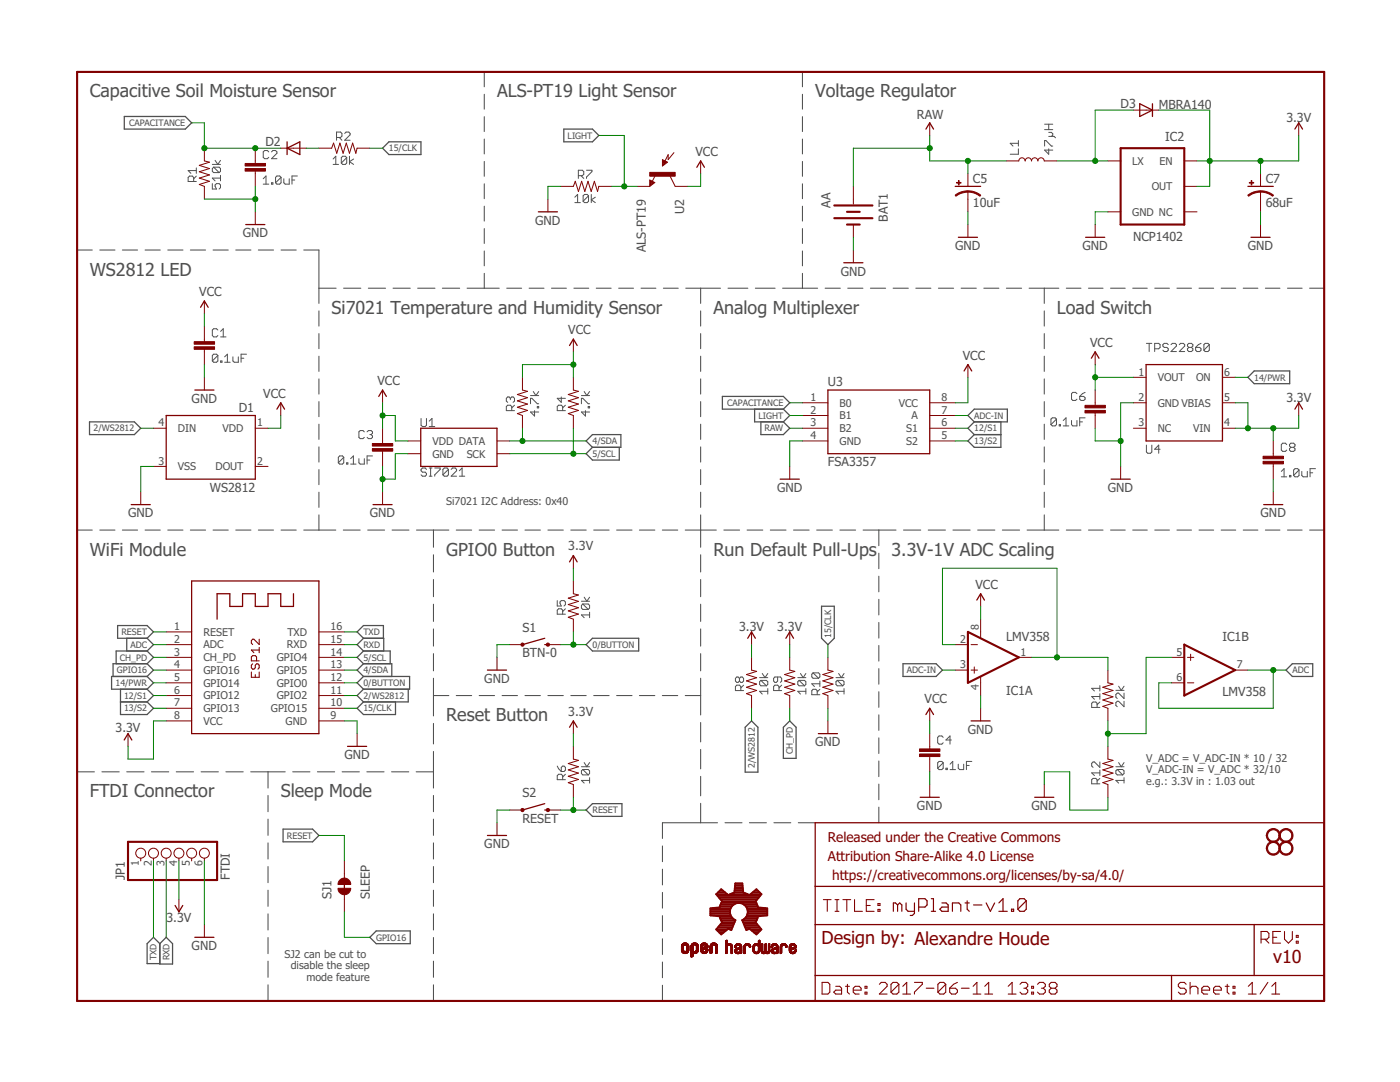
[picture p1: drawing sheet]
<svg xmlns="http://www.w3.org/2000/svg" width="279mm" height="216mm" viewBox="0 0 279 216" stroke-linecap="round" stroke-linejoin="round" font-family="sans-serif">
<defs><g id="words">
<g font-size="3.6" fill="#505050">
<text x="17.9" y="19.4">Capacitive Soil Moisture Sensor</text>
<text x="99.2" y="19.4">ALS-PT19 Light Sensor</text>
<text x="162.7" y="19.4">Voltage Regulator</text>
<text x="17.9" y="55">WS2812 LED</text>
<text x="66.2" y="62.6">Si7021 Temperature and Humidity Sensor</text>
<text x="142.4" y="62.6">Analog Multiplexer</text>
<text x="210.9" y="62.6">Load Switch</text>
<text x="17.9" y="110.8">WiFi Module</text>
<text x="89" y="110.8">GPIO0 Button</text>
<text x="142.4" y="110.8">Run Default Pull-Ups</text>
<text x="177.9" y="110.8">3.3V-1V ADC Scaling</text>
<text x="89" y="143.9">Reset Button</text>
<text x="17.9" y="159.1">FTDI Connector</text>
<text x="56" y="159.1">Sleep Mode</text>
</g>
<g font-size="3.6" fill="#800000">
<text x="164" y="188.3">Design by: Alexandre Houde</text>
<text x="254.1" y="192.1">v10</text>
</g>
<g font-size="2.7" fill="#800000">
<text x="165.2" y="168">Released under the Creative Commons</text>
<text x="165.2" y="171.8">Attribution Share-Alike 4.0 License</text>
<text x="166.1" y="175.6">https://creativecommons.org/licenses/by-sa/4.0/</text>
</g>
<g font-size="2.5" fill="#505050">
<text x="183" y="23.7">RAW</text>
<text x="223.6" y="21.5">D3</text>
<text x="231.3" y="21.7">MBRA140</text>
<text x="53" y="29.1">D2</text>
<text x="232.5" y="28.1">IC2</text>
<text x="256.7" y="24.2">3.3V</text>
<text x="138.8" y="31.1">VCC</text>
<text x="165.7" y="41.5" transform="rotate(-90 165.7 41.5)">A</text>
<text x="194.2" y="41.4">10uF</text>
<text x="194.2" y="36.6">C5</text>
<text x="252.6" y="41.4">68uF</text>
<text x="252.6" y="36.6">C7</text>
<text x="48.4" y="47.4">GND</text>
<text x="106.8" y="44.8">GND</text>
<text x="136.5" y="42.7" transform="rotate(-90 136.5 42.7)">U2</text>
<text x="177.2" y="44.3" transform="rotate(-90 177.2 44.3)">BAT1</text>
<text x="128.9" y="50.3" transform="rotate(-90 128.9 50.3)">ALS-PT19</text>
<text x="190.6" y="49.9">GND</text>
<text x="216" y="49.9">GND</text>
<text x="226.1" y="48.1">NCP1402</text>
<text x="249" y="49.9">GND</text>
<text x="39.8" y="59">VCC</text>
<text x="167.8" y="55">GND</text>
<text x="113.4" y="66.7">VCC</text>
<text x="192.1" y="71.7">VCC</text>
<text x="217.5" y="69.2">VCC</text>
<text x="75.3" y="76.8">VCC</text>
<text x="165.2" y="77.1">U3</text>
<text x="38.2" y="80.4">GND</text>
<text x="47.6" y="82.1">D1</text>
<text x="52.6" y="79.4">VCC</text>
<text x="256.7" y="80.1">3.3V</text>
<text x="165.2" y="93.1">FSA3357</text>
<text x="41.9" y="98.1">WS2812</text>
<text x="155.1" y="98.1">GND</text>
<text x="221.1" y="98.1">GND</text>
<text x="25.6" y="103.2">GND</text>
<text x="73.8" y="103.2">GND</text>
<text x="251.6" y="103.2">GND</text>
<text x="113.4" y="109.8">3.3V</text>
<text x="194.7" y="117.4">VCC</text>
<text x="147.5" y="125.8">3.3V</text>
<text x="155.1" y="125.8">3.3V</text>
<text x="104.3" y="131.2">BTN-0</text>
<text x="104.3" y="126.1">S1</text>
<text x="200.8" y="127.9">LMV358</text>
<text x="244" y="128">IC1B</text>
<text x="96.7" y="136.2">GND</text>
<text x="113.4" y="142.8">3.3V</text>
<text x="184.5" y="140.3">VCC</text>
<text x="200.8" y="138.7">IC1A</text>
<text x="244" y="138.8">LMV358</text>
<text x="23.1" y="146.1">3.3V</text>
<text x="162.7" y="148.9">GND</text>
<text x="193.2" y="146.4">GND</text>
<text x="68.7" y="151.5">GND</text>
<text x="104.3" y="159.1">S2</text>
<text x="183" y="161.6">GND</text>
<text x="205.9" y="161.6">GND</text>
<text x="104.3" y="164.2">RESET</text>
<text x="96.7" y="169.3">GND</text>
<text x="24.9" y="175.6" transform="rotate(-90 24.9 175.6)">JP1</text>
<text x="45.9" y="175.6" transform="rotate(-90 45.9 175.6)">FTDI</text>
<text x="66.2" y="179.4" transform="rotate(-90 66.2 179.4)">SJ1</text>
<text x="73.8" y="179.4" transform="rotate(-90 73.8 179.4)">SLEEP</text>
<text x="33.2" y="184">3.3V</text>
<text x="38.2" y="189.6">GND</text>
</g>
<g font-size="2.1" fill="#505050">
<text x="226" y="32.9">LX</text>
<text x="231.4" y="32.9">EN</text>
<text x="229.9" y="38">OUT</text>
<text x="226" y="43">GND NC</text>
<text x="227.2" y="74.9">1</text>
<text x="231.1" y="76.1">VOUT</text>
<text x="238.7" y="76.1">ON</text>
<text x="244.3" y="74.9">6</text>
<text x="161.7" y="82.6">2</text>
<text x="161.7" y="80">1</text>
<text x="167.6" y="83.7">B1</text>
<text x="167.6" y="81.1">B0</text>
<text x="179.4" y="81.1">VCC</text>
<text x="181.9" y="83.7">A</text>
<text x="187.9" y="80">8</text>
<text x="187.9" y="82.6">7</text>
<text x="227.2" y="80">2</text>
<text x="231.1" y="81.1">GND VBIAS</text>
<text x="244.3" y="80">5</text>
<text x="31.6" y="85.1">4</text>
<text x="35.5" y="86.2">DIN</text>
<text x="44.4" y="86.2">VDD</text>
<text x="51.3" y="85.1">1</text>
<text x="86.3" y="88.8">VDD DATA</text>
<text x="161.7" y="85.1">3</text>
<text x="161.7" y="87.6">4</text>
<text x="167.6" y="86.2">B2</text>
<text x="167.6" y="88.8">GND</text>
<text x="180.9" y="86.2">S1</text>
<text x="180.9" y="88.8">S2</text>
<text x="187.9" y="85.1">6</text>
<text x="187.9" y="87.6">5</text>
<text x="227.2" y="85.1">3</text>
<text x="231.1" y="86.2">NC</text>
<text x="238.1" y="86.2">VIN</text>
<text x="244.3" y="85.1">4</text>
<text x="31.6" y="92.7">3</text>
<text x="35.5" y="93.8">VSS</text>
<text x="43" y="93.8">DOUT</text>
<text x="51.3" y="92.7">2</text>
<text x="86.3" y="91.3">GND</text>
<text x="93.1" y="91.3">SCK</text>
<text x="89" y="100.7">Si7021 I2C Address: 0x40</text>
<text x="34.7" y="125.7">1</text>
<text x="66" y="125.7">16</text>
<text x="195.3" y="125.7" transform="rotate(-90 195.3 125.7)">8</text>
<text x="34.7" y="128.3">2</text>
<text x="34.7" y="130.8">3</text>
<text x="40.6" y="126.8">RESET</text>
<text x="40.6" y="129.4">ADC</text>
<text x="40.6" y="131.9">CH_PD</text>
<text x="55.2" y="131.9">GPIO4</text>
<text x="57.3" y="129.4">RXD</text>
<text x="57.3" y="126.8">TXD</text>
<text x="66" y="130.8">14</text>
<text x="66" y="128.3">15</text>
<text x="191.6" y="128.3">2</text>
<text x="203.7" y="130.8">1</text>
<text x="234.8" y="130.8">5</text>
<text x="34.7" y="133.3">4</text>
<text x="34.7" y="135.9">5</text>
<text x="40.6" y="134.5">GPIO16</text>
<text x="40.6" y="137">GPIO14</text>
<text x="55.2" y="137">GPIO0</text>
<text x="55.2" y="134.5">GPIO5</text>
<text x="66" y="135.9">12</text>
<text x="66" y="133.3">13</text>
<text x="191.6" y="133.3">3</text>
<text x="195.3" y="137.8" transform="rotate(-90 195.3 137.8)">4</text>
<text x="234.8" y="135.9">6</text>
<text x="246.9" y="133.3">7</text>
<text x="34.7" y="138.4">6</text>
<text x="34.7" y="141">7</text>
<text x="34.7" y="143.5">8</text>
<text x="40.6" y="139.5">GPIO12</text>
<text x="40.6" y="142.1">GPIO13</text>
<text x="54.1" y="142.1">GPIO15</text>
<text x="55.2" y="139.5">GPIO2</text>
<text x="66" y="143.5">9</text>
<text x="66" y="141">10</text>
<text x="66" y="138.4">11</text>
<text x="40.6" y="144.6">VCC</text>
<text x="57" y="144.6">GND</text>
<text x="228.7" y="152">V_ADC = V_ADC-IN * 10 / 32</text>
<text x="228.7" y="154.3">V_ADC-IN = V_ADC * 32/10</text>
<text x="228.7" y="156.6">e.g.: 3.3V in : 1.03 out</text>
<text x="27.7" y="172.8" transform="rotate(-90 27.7 172.8)">1</text>
<text x="30.3" y="172.8" transform="rotate(-90 30.3 172.8)">2</text>
<text x="32.8" y="172.8" transform="rotate(-90 32.8 172.8)">3</text>
<text x="35.3" y="172.8" transform="rotate(-90 35.3 172.8)">4</text>
<text x="37.9" y="172.8" transform="rotate(-90 37.9 172.8)">5</text>
<text x="40.4" y="172.8" transform="rotate(-90 40.4 172.8)">6</text>
<text x="56.8" y="191.1">SJ2 can be cut to</text>
<text x="58" y="193.4">disable the sleep</text>
<text x="61.1" y="195.7">mode feature</text>
</g>
<g font-size="1.8" fill="#505050">
<text x="25.8" y="25.1">CAPACITANCE</text>
<text x="113.3" y="27.7">LIGHT</text>
<text x="77.6" y="30.2">15/CLK</text>
<text x="250.3" y="75.9">14/PWR</text>
<text x="145.1" y="81">CAPACITANCE</text>
<text x="151.4" y="83.5">LIGHT</text>
<text x="194.4" y="83.5">ADC-IN</text>
<text x="18.7" y="86.1">2/WS2812</text>
<text x="118.2" y="88.6">4/SDA</text>
<text x="152.6" y="86.1">RAW</text>
<text x="194.4" y="86.1">12/S1</text>
<text x="194.4" y="88.6">13/S2</text>
<text x="118.2" y="91.2">5/SCL</text>
<text x="23.9" y="131.8">CH_PD</text>
<text x="24.2" y="126.7">RESET</text>
<text x="26" y="129.3">ADC</text>
<text x="72.5" y="131.8">5/SCL</text>
<text x="72.5" y="129.3">RXD</text>
<text x="72.5" y="126.7">TXD</text>
<text x="118.2" y="129.3">0/BUTTON</text>
<text x="165.9" y="127.4" transform="rotate(-90 165.9 127.4)">15/CLK</text>
<text x="23" y="136.9">14/PWR</text>
<text x="23.3" y="134.3">GPIO16</text>
<text x="72.5" y="134.3">4/SDA</text>
<text x="72.5" y="136.9">0/BUTTON</text>
<text x="181" y="134.3">ADC-IN</text>
<text x="257.9" y="134.3">ADC</text>
<text x="24.8" y="139.4">12/S1</text>
<text x="24.8" y="142">13/S2</text>
<text x="72.5" y="142">15/CLK</text>
<text x="72.5" y="139.4">2/WS2812</text>
<text x="150.6" y="153.3" transform="rotate(-90 150.6 153.3)">2/WS2812</text>
<text x="158.2" y="150.5" transform="rotate(-90 158.2 150.5)">CH_PD</text>
<text x="57.2" y="167.3">RESET</text>
<text x="118.2" y="162.3">RESET</text>
<text x="31.3" y="191.6" transform="rotate(-90 31.3 191.6)">TXD</text>
<text x="33.8" y="191.6" transform="rotate(-90 33.8 191.6)">RXD</text>
<text x="75.1" y="187.7">GPIO16</text>
</g>
</g></defs>
<g fill="none" stroke="#505050" stroke-width=".21">
<path d="M96.6 14.4v2.9M96.6 18.8v3M160.1 14.4v2.9M160.1 18.8v3M96.6 23.3v2.9M96.6 27.7v3M96.6 32.2v3M96.6 36.7v2.9M160.1 23.3v2.9M160.1 27.7v3M160.1 32.2v3M160.1 36.7v2.9"/>
<path d="M15.4 49.9h3M19.9 49.9h3M24.4 49.9h3.1M29 49.9h3M33.5 49.9h3M38 49.9h3M42.5 49.9h3.1M47.1 49.9h3M51.6 49.9h3M56.1 49.9h3M60.6 49.9h3v10.6M63.6 57.5h3.5"/>
<path d="M68.6 57.5h3.4M73.5 57.5h3.4M78.4 57.5h3.5M83.4 57.5h3.4M88.3 57.5h3.4M93.2 57.5h6.4M96.6 41.1v3M96.6 45.6v3M96.6 50.1v2.9M96.6 54.5v3M101.1 57.5h3M105.6 57.5h3"/>
<path d="M110.1 57.5h2.9M114.5 57.5h3M119 57.5h3M123.5 57.5h2.9M127.9 57.5h3M132.4 57.5h3M136.9 57.5h6.9M139.8 57.5v3M145.3 57.5h3.9M150.7 57.5h4M156.2 57.5h7M160.1 41.1v3"/>
<path d="M160.1 45.6v3M160.1 50.1v2.9M160.1 54.5v3M164.7 57.5h3M169.2 57.5h3M173.7 57.5h3M178.2 57.5h3.1M182.8 57.5h3M187.3 57.5h3M191.8 57.5h3M196.3 57.5h3M200.9 57.5h3"/>
<path d="M205.4 57.5h5.9M208.4 57.5v3M212.8 57.5h2.9M217.2 57.5h2.9M221.6 57.5h3M226.1 57.5h2.9M230.5 57.5h2.9M234.9 57.5h2.9M239.3 57.5h2.9M243.7 57.5h2.9M248.1 57.5h2.9M252.5 57.5h2.9"/>
<path d="M256.9 57.5h3M261.4 57.5h2.9M63.6 62v3.1M63.6 66.6v3M63.6 71.1v3M63.6 75.6v3M139.8 62v3.1M139.8 66.6v3M139.8 71.1v3M139.8 75.6v3M208.4 62v3.1M208.4 66.6v3"/>
<path d="M208.4 71.1v3M208.4 75.6v3M63.6 80.1v3M63.6 84.6v3.1M63.6 89.2v3M63.6 93.7v3M63.6 98.2v3M139.8 80.1v3M139.8 84.6v3.1M139.8 89.2v3M139.8 93.7v3M139.8 98.2v3"/>
<path d="M208.4 80.1v3M208.4 84.6v3.1M208.4 89.2v3M208.4 93.7v3M208.4 98.2v3M15.4 105.8h3M19.9 105.8h3M24.4 105.8h3.1M29 105.8h3M33.5 105.8h3M38 105.8h3M42.5 105.8h3.1"/>
<path d="M47.1 105.8h3M51.6 105.8h3M56.1 105.8h3M60.6 105.8h6.4M63.6 102.7v3.1M68.5 105.8h3.4M73.4 105.8h3.4M78.3 105.8h3.3M83.1 105.8h6.5M86.5 105.8v3.4M86.5 110.7v3.4M86.5 115.6v3.5"/>
<path d="M91.1 105.8h3M95.6 105.8h3.1M100.2 105.8h3.1M104.8 105.8h3M109.3 105.8h3.1M113.9 105.8h3.1M118.5 105.8h3.1M123.1 105.8h3M127.6 105.8h3.1M132.2 105.8h3.1M136.8 105.8h6.2M139.8 102.7v6.5"/>
<path d="M139.8 110.7v3.4M139.8 115.6v3.5M144.5 105.8h3.1M149.1 105.8h3.1M153.7 105.8h3.2M158.4 105.8h3.1M163 105.8h3.1M167.6 105.8h3.2M172.3 105.8h6.5M175.4 105.8v3.1M175.4 110.4v3.1M175.4 115v3.1"/>
<path d="M175.4 119.6v3.1M180.3 105.8h3.4M185.3 105.8h3.4M190.2 105.8h3.4M195.1 105.8h3.4M200 105.8h3.5M205 105.8h6.3M208.4 102.7v3.1M212.8 105.8h2.9M217.2 105.8h2.9M221.6 105.8h3M226.1 105.8h2.9"/>
<path d="M230.5 105.8h2.9M234.9 105.8h2.9M239.3 105.8h2.9M243.7 105.8h2.9M248.1 105.8h2.9M252.5 105.8h2.9M256.9 105.8h3M261.4 105.8h2.9M86.5 120.6v3.4M86.5 125.5v3.4M86.5 130.4v3.5M86.5 135.3v7.6"/>
<path d="M86.5 138.8h3.1M91.1 138.8h3M95.6 138.8h3.1M100.2 138.8h3.1M104.8 138.8h3M109.3 138.8h3.1M113.9 138.8h3.1M118.5 138.8h3.1M123.1 138.8h3M127.6 138.8h3.1M132.2 138.8h3.1M136.8 138.8h3"/>
<path d="M139.8 120.6v3.4M139.8 125.5v3.4M139.8 130.4v3.5M139.8 135.3v7.4M175.4 124.2v3.1M175.4 128.8v3.1M175.4 133.4v3.1M175.4 138v3.1M15.4 154h3.4M20.3 154h3.5M25.3 154h3.4M30.2 154h3.5"/>
<path d="M35.2 154h3.4M40.1 154h3.5M45.1 154h3.4M50 154h6.9M53.5 154v3.2M53.5 158.7v3.3M58.4 154h3.4M63.4 154h3.4M68.3 154h3.4M73.2 154h3.4M78.1 154h3.5M83.1 154h3.4"/>
<path d="M86.5 144.4v4M86.5 149.9v7.3M86.5 158.7v3.3M139.8 144.2v3.8M139.8 149.5v3.9M139.8 154.9v3.9M175.4 142.6v3.1M175.4 147.2v3.1M175.4 151.8v3.2M175.4 156.5v3.1M53.5 163.4v3.3M53.5 168.2v3.2"/>
<path d="M53.5 172.9v3.2M53.5 177.6v3.2M86.5 163.4v3.3M86.5 168.2v3.2M86.5 172.9v3.2M86.5 177.6v3.2M132.2 168.8v3.1M132.2 173.4v3.2M132.2 178.1v3.1M139.8 160.3v3.9M143.2 164.2h-11v3.1M144.7 164.2h3.4"/>
<path d="M149.6 164.2h3.4M154.5 164.2h3.3M159.3 164.2h3.4M175.4 161.1v3.1M53.5 182.4v3.2M53.5 187.1v3.2M53.5 191.8v3.2M53.5 196.5v3.2M86.5 182.4v3.2M86.5 187.1v3.2M86.5 191.8v3.2M86.5 196.5v3.2"/>
<path d="M132.2 182.7v3.1M132.2 187.3v3.2M132.2 192v3.1M132.2 196.6v3.1"/>
</g>
<g fill="none" stroke="#505050" stroke-width=".2">
<path d="M38.7 36.2v-.8l-.3-.3h-.6l-.3 .3v.8h1.7M39.2 35.1l-.5 .6M39.2 34h-1.7l.6 .6M39.2 33.5v1.1M42.4 32.8h1.6M42.4 36.6v1.1h.8l-.3-.5v-.3l.3-.3h.5l.3 .3v.5l-.3 .3M42.7 33.4l-.3 .2v.6l.3 .2h1M42.7 33.4h1l.3 .2v.6l-.3 .2M42.7 33.4l1 1M42.9 32l.6 .8 .5-.8M44 35v1.1M44 35.5h-1.6l.5 .6"/>
<path d="M52.5 35.7l.6-.6v1.6M52.5 36.7h1.1M53.6 30.3l-.2-.3h-.6l-.3 .3v1.1l.3 .3h.6l.2-.3M54.2 36.5h.3v.2h-.3zM54.2 30.3l.3-.3h.5l.3 .3v.3l-1.1 1.1h1.1M56.1 35.4v1.1l-.3 .2h-.5l-.3-.2M56.1 35.4l-.3-.3h-.5l-.3 .3v1.1M56.1 35.4l-1.1 1.1M56.6 35.7v.8l.3 .2h.8v-1M58.3 35.9h.5M59.4 35.1h-1.1v1.6M66.5 31.7l.5-.5v1.6"/>
<path d="M66.5 32.8h1.1M67.2 27.4h.8l.2-.2v-.6l-.2-.2h-.8v1.6M67.7 27.4l.5 .6M68.8 26.6l.3-.2h.5l.3 .2v.3l-1.1 1.1h1.1M69.2 31.5v1l-.3 .3h-.5l-.3-.3M69.2 31.5l-.3-.3h-.5l-.3 .3v1M69.2 31.5l-1.1 1M69.7 31.2v1.6M70.6 31.7l-.9 .6 .9 .5M114.7 39.3l.6-.5v1.6M115.4 35.1h.8l.3-.3v-.6l-.3-.2h-.8v1.6M116 35.1l.5 .5"/>
<path d="M117.1 34h1v.2l-1 1.1v.3M117.5 39.1v1.1l-.3 .2h-.6l-.2-.2M117.5 39.1l-.3-.3h-.6l-.2 .3v1.1M117.5 39.1l-1.1 1.1M118 38.8v1.6M118.8 39.3l-.8 .6 .8 .5M203.2 29.7v1.1h-1.6M203.2 28v1.1M203.2 28.6h-1.6l.6 .5M208.5 29.1v-1.1h.2l1.1 1.1h.3M208.5 25.9h1.6M208.5 24.8h1.6"/>
<path d="M209.3 29.7v1.1l-.8-.8h1.6M209.3 24.8v1.1M209.3 27.2h1.1l.3 .3M209.3 26.4h.5l.3 .3v.3l-.3 .2M114.7 40.4h1.1M43.5 65.8l-.3-.2h-.5l-.3 .2v1.2l.3 .2h.5l.3-.2M43.5 70.9l-.3-.2h-.5l-.3 .2v1.1M43.5 70.9v1.1l-.3 .3h-.5l-.3-.3M43.5 70.9l-1.1 1.1M44 72h.3v.3h-.3zM44 67.2h1.1M44 66.1l.6-.5v1.6"/>
<path d="M44.8 72.3h1.1M44.8 71.2l.6-.5v1.6M46.5 71.2v.8l.3 .3h.8v-1.1M48.1 71.5h.6M49.2 70.7h-1.1v1.6M101.9 79.5l-.3-.3h-.3l-.3 .3v.5l.3 .3M101.9 79.5l.2-.3h.3l.3 .3v.5l-.3 .3M101.9 79.5v.3M105.9 78.9h1.6M106.4 78.1l.6 .8 .5-.8M112 79.2v1.1l-.8-.8h1.6M116 78.9h1.7"/>
<path d="M116.6 78.1l.5 .8 .6-.8M214.9 78.5l-.2-.2h-.6l-.3 .2v1.2l.3 .2h.6l.2-.2M215.5 79.1h.8l.3 .3v.3l-.3 .2h-.5l-.3-.2zM216.6 78.3l-.6 .2-.5 .6M228.8 68.5h1.1M229.3 68.5v1.6M230.4 69.6h.8l.3-.3v-.5l-.3-.3h-.8v1.6M233.2 68.8l-.3-.3h-.6l-.2 .3v.2l.2 .3h.6l.3 .3v.3l-.3 .2h-.6l-.2-.2M233.7 68.8l.3-.3h.5l.3 .3v.2l-1.1 1.1h1.1M235.4 68.8l.2-.3h.6l.2 .3v.2l-1 1.1h1M237.3 69.3l-.3-.3v-.2l.3-.3h.5l.3 .3v.2l-.3 .3M237.3 69.3h.5"/>
<path d="M237.3 69.3l-.3 .3v.3l.3 .2h.5l.3-.2v-.3l-.3-.3M238.6 69.3h.8l.3 .3v.3l-.3 .2h-.5l-.3-.2zM239.7 68.5l-.5 .3-.6 .5M241.3 68.8l-.2-.3h-.6l-.2 .3v1.1M241.3 68.8v1.1l-.2 .2h-.6l-.2-.2M241.3 68.8l-1 1.1M68.6 91.2l-.3-.2h-.5l-.3 .2v1.2M68.6 91.2v1.2l-.3 .2h-.5l-.3-.2M68.6 91.2l-1.1 1.2M69.2 92.4h.2v.2h-.2zM70 92.6h1.1M70 91.5l.5-.5v1.6"/>
<path d="M71.6 91.5v.9l.3 .2h.8v-1.1M72.7 86.2l-.3-.3h-.5l-.3 .3v1.1l.3 .2h.5l.3-.2M73.3 91.8h.5M73.3 86.2l.2-.3h.6l.2 .3v.2l-.2 .3M73.8 86.7h.3M74.1 86.7l.2 .3v.3l-.2 .2h-.6l-.2-.2M74.3 91h-1v1.6M84 83.5v1.4l.3 .2h.6l.2-.2v-1.4M85.1 93.7l-.2-.3h-.6l-.3 .3v.2l.3 .3h.6l.2 .3v.2l-.2 .3h-.6l-.3-.3M85.7 93.4h.5M85.7 95h.5M85.7 85.1h1.1"/>
<path d="M85.7 84l.5-.5v1.6M85.9 93.4v1.6M86.8 93.4h1v.3l-1 1v.3M89.5 93.7l-.3-.3h-.5l-.3 .3v1M89.5 93.7v1l-.3 .3h-.5l-.3-.3M89.5 93.7l-1.1 1M90 93.7l.3-.3h.5l.3 .3v.2l-1.1 1.1h1.1M91.7 95h1.1M91.7 93.9l.5-.5v1.6M102.1 81.9v-.8l-.2-.2h-.6l-.3 .2v.8h1.7M102.7 80.9l-.6 .5M105.9 80.6v-1.1h.3l1 1.1h.3"/>
<path d="M106.7 81.9v1.1l-.8-.8h1.6M107.2 81.1h.3v.3h-.3zM112.3 81.9v-.8l-.3-.2h-.5l-.3 .2v.8h1.6M112.8 80.9l-.5 .5M116 80.6v-1.1h.3l1.1 1.1h.3M116.8 81.9v1.1l-.8-.8h1.7M117.4 81.1h.3v.3h-.3zM210.8 83.6l-.2-.2h-.6l-.3 .2v1.1M210.8 83.6v1.1l-.2 .3h-.6l-.3-.3M210.8 83.6l-1.1 1.1M211.4 84.7h.2v.3h-.2zM212.2 85h1.1"/>
<path d="M212.2 83.9l.5-.5v1.6M213.8 83.9v.8l.3 .3h.8v-1.1M215.5 84.2h.5M216.6 83.4h-1.1v1.6M228.8 88.8v1.4l.3 .2h.5l.3-.2v-1.4M231.5 89.6h-1.1l.8-.8v1.6M255.7 94.1l.6-.6v1.6M255.7 95.1h1.1M256.8 88.7l-.3-.3h-.5l-.3 .3v1.1l.3 .3h.5l.3-.3M257.3 94.9h.3v.2h-.3zM257.6 89.3l-.3-.3v-.3l.3-.3h.6l.2 .3v.3l-.2 .3M257.6 89.3l-.3 .2v.3l.3 .3h.6l.2-.3v-.3l-.2-.2"/>
<path d="M257.6 89.3h.6M259.2 93.8v1.1l-.2 .2h-.6l-.2-.2M259.2 93.8l-.2-.3h-.6l-.2 .3v1.1M259.2 93.8l-1 1.1M259.8 94.1v.8l.3 .2h.8v-1M261.5 94.3h.5M262.5 93.5h-1v1.6M111.2 119.8v1.1h.8l-.2-.5v-.3l.2-.3h.6l.2 .3v.5l-.2 .3M116 120h1.7M116.6 119.2l.5 .8 .6-.8M112.3 122.6v-.8l-.3-.3h-.5l-.3 .3v.8h1.6M112.8 121.5l-.5 .5"/>
<path d="M116.3 120.5h1.1l.3 .3v.5l-.3 .3M116.3 120.5l-.3 .3v.5l.3 .3h1.1M116.3 120.5l1.1 1.1M117.7 122.2v1.1M117.7 122.7h-1.7l.6 .6M147.6 135.4l-.3-.3h-.3l-.2 .3v.5l.2 .3h.3l.3-.3M147.6 135.4l.2-.3h.3l.3 .3v.5l-.3 .3h-.3l-.2-.3M147.6 135.4v.5M147.8 137.8v-.8l-.2-.3h-.6l-.2 .3v.8h1.6M148.4 136.7l-.6 .6M151.6 135.2h1.6M151.8 135.8h1.2l.2 .2v.6l-.2 .2"/>
<path d="M151.8 135.8l-.2 .2v.6l.2 .2h1.2M151.8 135.8l1.2 1M152.1 134.4l.6 .8 .5-.8M153.2 137.9h-1.6l.5 .6M153.2 137.4v1.1M155.2 135.1v.8l-.3 .3h-.3l-.2-.3v-.5l.2-.3h1.1l.3 .3v.5l-.3 .3M155.5 137.8v-.8l-.3-.3h-.6l-.2 .3v.8h1.6M156 136.7l-.5 .6M159.2 135.2h1.6M159.5 135.8l-.3 .2v.6l.3 .2h1.1M159.5 135.8h1.1l.2 .2v.6l-.2 .2M159.5 135.8l1.1 1"/>
<path d="M159.7 134.4l.6 .8 .5-.8M160.8 137.9h-1.6l.5 .6M160.8 137.4v1.1M162.3 134.3l-.3 .2v.6l.3 .2h1.1M162.3 134.3h1.1l.2 .2v.6l-.2 .2M162.3 134.3l1.1 1M163.1 138.6v-.8l-.3-.3h-.5l-.3 .3v.8h1.6M163.6 137.5l-.5 .6M163.6 136.4h-1.6l.5 .6M163.6 135.9v1.1M166.8 135.2h1.6M167.1 135.8l-.3 .2v.6l.3 .2h1.1"/>
<path d="M167.1 135.8h1.1l.2 .2v.6l-.2 .2M167.1 135.8l1.1 1M167.4 134.4l.5 .8 .5-.8M168.4 137.9h-1.6l.6 .6M168.4 137.4v1.1M219.5 139h-1.6l.5 .5M219.5 136.8v1.1M219.5 138.4v1.1M219.5 137.4h-1.6l.5 .5M222.7 137.8h1.6M223.2 136.9l.6 .9 .5-.9M224.3 138.3v1.1l-1.1-1.1h-.2l-.3 .3v.5l.3 .3"/>
<path d="M224.3 139.9v1.1l-1.1-1.1h-.2l-.3 .3v.6l.3 .2M111.2 152.9l.8 1M112 153.1l.3-.2h.3l.2 .2v.6l-.2 .2h-.6zM112.3 155.6v-.8l-.3-.3h-.5l-.3 .3v.8h1.6M112.8 154.5l-.5 .5M116 153h1.7M116.3 153.5h1.1l.3 .3v.5l-.3 .3M116.3 153.5l-.3 .3v.5l.3 .3h1.1M116.3 153.5l1.1 1.1M116.6 152.2l.5 .8 .6-.8M117.7 155.2v1.1M117.7 155.7h-1.7l.6 .6"/>
<path d="M188.2 147.1l-.2-.2h-.6l-.3 .2v1.1l.3 .3h.6l.2-.3M188.2 152.2l-.2-.3h-.6l-.3 .3v1.1M188.2 152.2v1.1l-.2 .3h-.6l-.3-.3M188.2 152.2l-1.1 1.1M188.8 153.3h.3v.3h-.3zM189.6 153.6h1.1M189.6 152.5l.5-.6v1.7M189.9 147.7h-1.1l.8-.8v1.6M191.2 152.5v.8l.3 .3h.8v-1.1M192.9 152.7h.5M194 151.9h-1.1v1.7M218.9 141.2v-.9l-.2-.2h-.6l-.2 .2v.9h1.6"/>
<path d="M218.9 156.4v-.8l-.2-.3h-.6l-.2 .3v.8h1.6M219.5 152v1.1l-1.1-1.1h-.3l-.2 .3v.5l.2 .3M219.5 140.1l-.6 .5M219.5 153.7v1M219.5 155.3l-.6 .6M219.5 154.2h-1.6l.5 .5M222.7 153h1.6M223 153.5h1l.3 .3v.5l-.3 .3M223 153.5l-.3 .3v.5l.3 .3h1M223 153.5l1 1.1M223.2 152.2l.6 .8 .5-.8M224.3 155.2v1.1"/>
<path d="M224.3 155.7h-1.6l.5 .6"/>
</g>
<g fill="none" stroke="#505050" stroke-width=".25">
<path d="M24.8 23.2h12.2l1.2 1.3-1.2 1.3h-12.2zM77.6 28.3h6.4v2.5h-6.4l-1.3-1.2zM112.5 25.8h5.7l1.3 1.2-1.3 1.3h-5.7zM144.2 79.1h12.1l1.3 1.3-1.3 1.2h-12.1zM250.3 74h7.1v2.6h-7.1l-1.3-1.3zM17.9 84.2h8.9l1.3 1.2-1.3 1.3h-8.9zM117 88l1.2-1.3h5.7v2.6h-5.7zM118.2 89.3l-1.2 1.2 1.2 1.3h5.4v-2.5M150.6 81.6v2.6h5.7M151.8 84.2v2.5h4.5l1.3-1.3-1.3-1.2M156.3 81.6l1.3 1.3-1.3 1.3M193.2 82.9l1.2-1.3h6.6v2.6h-6.6z"/>
<path d="M194.4 86.7h5.3M194.4 84.2l-1.2 1.2 1.2 1.3M199.7 84.2v5.1h-5.3l-1.2-1.3 1.2-1.3M23.5 124.8h5.9l1.2 1.3-1.2 1.3h-5.9zM24 137.5v5.1h5.4l1.2-1.3-1.2-1.2M25.3 127.4v2.5M29.4 132.4h-6.8v2.6M29.4 135h-7.1v2.5h7.1M29.4 127.4l1.2 1.2-1.2 1.3M29.4 129.9h-6.2v2.5M29.4 129.9l1.2 1.3-1.2 1.2M29.4 135l1.2 1.2-1.2 1.3"/>
<path d="M29.4 137.5l1.2 1.3-1.2 1.3M29.4 132.4l1.2 1.3-1.2 1.3M72.5 127.4h4.1v2.5M72.5 127.4l-1.2-1.3 1.2-1.3h4v2.6M72.5 132.4h5.7v2.6M72.5 135h9.2v2.5h-9.2M72.5 129.9h5.4v2.5M72.5 132.4l-1.2 1.3 1.2 1.3M72.5 135l-1.2 1.2 1.2 1.3M72.5 129.9l-1.2 1.3 1.2 1.2M72.5 127.4l-1.2 1.2 1.2 1.3M72.5 137.5l-1.2 1.3 1.2 1.3"/>
<path d="M81.5 137.5v2.6h-9M118.2 127.4h9.3v2.5h-9.3l-1.2-1.3zM164 121h2.5v6.4l-1.3 1.2-1.2-1.2zM180.2 132.4h6.6l1.3 1.3-1.3 1.3h-6.6zM256.6 133.7l1.3-1.3h4.1v2.6h-4.1zM24 140.1h5.4M72.5 140.1l-1.2 1.2 1.2 1.3h6.4v-2.5M150 143.8l1.3 1.3v9h-2.6v-9zM157.6 143.8l1.3 1.3v6.2h-2.6v-6.2zM56.5 165.4h5.9l1.2 1.3-1.2 1.3h-5.9zM117 161.6l1.2-1.2h5.9v2.5h-5.9zM31.9 188.3l1.3-1.3 1.2 1.3v4.1h-2.5z"/>
<path d="M31.9 188.3l-1.3-1.3-1.2 1.3v4h2.5M73.8 187l1.3-1.2h6.8v2.5h-6.8z"/>
</g>
<g fill="none" stroke="#800000" stroke-width=".25">
<path d="M57.3 29.6l2.5-1.3v2.5zM57.3 28.3v2.5M129.8 36.2v.7l.6-.5-.5-.2v.4l.3-.2M132.3 32.1v.8l.7-.5-.5-.3v.4l.2-.1M139.1 33.4l.7-1.3 .8 1.3M184.8 25.8l.7-1.3 .8 1.3M190.6 37.2h5.1M227.5 20.7l2.5 1.3-2.5 1.2zM230 20.7v2.5M249 37.2h5.1M258.4 25.8l.8-1.3 .7 1.3M49 44.8h3.9"/>
<path d="M107.4 42.3h3.9M168.4 52.4h3.8M191.3 47.3h3.8M216.7 47.3h3.8M249.7 47.3h3.8M38.9 77.8h3.8M40 61.3l.8-1.3 .8 1.3M75.6 79.1l.7-1.3 .8 1.3M113.7 68.9l.7-1.2 .8 1.2M165.2 77.8h20.3v12.7h-20.3zM192.4 74l.8-1.3 .7 1.3M217.8 71.5l.8-1.3 .7 1.3"/>
<path d="M228.7 72.7h15.3v15.3h-15.3zM33.2 82.9h17.7v12.7h-17.7zM55.3 81.6l.7-1.2 .8 1.2M84 85.4h15.2v7.7h-15.2zM155.7 95.6h3.8M221.7 95.6h3.9M258.4 81.6l.8-1.2 .7 1.2M26.2 100.7h3.8M38.2 115.9h25.4v30.5h-25.4zM58.6 118.5v2.5h-2.6v-2.5h-2.5v2.5h-2.6v-2.5h-2.5v2.5h-2.5v-2.5h-2.6v5M74.4 100.7h3.9M113.7 112.1l.7-1.3 .8 1.3"/>
<path d="M194.9 119.7l.8-1.2 .8 1.2M252.2 100.7h3.8M97.3 133.7h3.8M108.7 128.6h.6M108.7 127.4l-4.4 1.2M149.2 127.4l.8-1.3 .7 1.3M156.8 127.4l.8-1.3 .8 1.3M24.8 147.7l.7-1.3 .8 1.3M69.4 148.9h3.8M113.7 145.1l.7-1.3 .8 1.3M163.3 146.4h3.8M183.6 159.1h3.9"/>
<path d="M184.8 142.6l.7-1.3 .8 1.3M193.8 143.8h3.8M206.5 159.1h3.8M68.7 175.9v1.7M97.3 166.7h3.8M108.7 161.6h.6M108.7 160.4l-4.4 1.2M162.7 164.2h101.6v35.5h-101.6zM162.7 176.9h101.6M34.9 180.7l.8 1.2 .8-1.2M38.9 187h3.8M162.7 184.5h101.6"/>
<path d="M162.7 194.6h101.6M233.8 194.6v5.1M250.3 184.5v10.1"/>
</g>
<g fill="none" stroke="#800000" stroke-width=".2">
<path d="M40.8 29.6v2.5l1 .3-2 .6 2 .6-2 .7 2 .6-2 .6 2 .7-2 .6 1 .4v2.5M50.9 29.6v3M50.9 34.1v3.1M56 29.6h5.1M63.6 29.6h2.6l.4-1 .6 2 .6-2 .7 2 .6-2 .6 2 .7-2 .6 2 .3-1h2.5M109.3 39.7v2.6M111.9 37.2h2.5l.4-1 .6 2 .7-2 .6 2 .6-2 .7 2 .6-2 .7 2 .2-1h2.5M127.1 37.2h2.6M129.7 35.9l1 .5-1 .8zM130.8 35l-.6 1.2M132.2 31.9l1 .5-1 .7zM133.3 30.9l-.6 1.2"/>
<path d="M133.7 35.2l1 2h2.6M134.5 30.5l-1.2 1.4v-1.1M139.8 32.1v2.5M170.3 37.2v3.5M185.5 24.5v2.5M193.2 34.6v2.6M193.2 38.2v4.1M200.8 32.1h2.5a.63 .63 0 0 1 .7-.6 .63 .63 0 0 1 .6 .6 .63 .63 0 0 1 .6-.6 .63 .63 0 0 1 .7 .6 .63 .63 0 0 1 .6-.6 .63 .63 0 0 1 .6 .6 .63 .63 0 0 1 .7-.6 .63 .63 0 0 1 .6 .6h2.5M221.1 32.1h2.5M226.2 22h5.1M236.3 37.2h2.6M236.3 32.1h2.6"/>
<path d="M251.6 34.6v2.6M251.6 38.2v4.1M259.2 24.5v2.5M50.9 42.3v2.5M170.3 44.8v2.5M170.3 49.9v2.5M193.2 44.8v2.5M218.6 44.8v2.5M221.1 42.3h2.5M236.3 42.3h2.6M251.6 44.8v2.5M40.8 60v2.6"/>
<path d="M40.8 65.1v3.1M40.8 69.7v3M40.8 75.3v2.5M76.3 77.8v2.6M104.3 75.3v2.5l1 .3-2 .6 2 .7-2 .6 2 .6-2 .7 2 .6-2 .6 1 .4v2.5M114.4 67.7v2.5M114.4 75.3v2.5l1 .3-2 .6 2 .7-2 .6 2 .6-2 .7 2 .6-2 .6 1 .4v2.5M193.2 72.7v2.6M218.6 70.2v2.5M218.6 77.8v3.1M226.2 75.3h2.5M244 75.3h2.5"/>
<path d="M28.1 98.1v2.6M30.6 85.4h2.6M30.6 93.1h2.6M50.9 85.4h2.6M50.9 93.1h2.6M56 80.4v2.5M76.3 85.4v3.1M76.3 90v3.1M76.3 98.1v2.6M81.4 88h2.6M81.4 90.5h2.6M99.2 88h2.5"/>
<path d="M99.2 90.5h2.5M157.6 93.1v2.5M160.1 85.4h5.1M160.1 82.9h5.1M160.1 80.4h5.1M160.1 88h5.1M185.5 85.4h5.1M185.5 82.9h5.1M185.5 80.4h5.1M185.5 88h5.1M218.6 82.4v3M223.6 93.1v2.5"/>
<path d="M226.2 85.4h2.5M226.2 80.4h2.5M244 85.4h2.5M244 80.4h2.5M254.1 88v3M254.1 92.6v3M254.1 98.1v2.6M259.2 80.4v2.5M114.4 110.8v2.6M114.4 115.9v2.6l1 .2-2 .7 2 .6-2 .6 2 .7-2 .6 2 .6-2 .7 1 .3v2.6M195.7 118.5v2.5M33.2 133.7h5"/>
<path d="M33.2 128.6h5M33.2 131.2h5M33.2 136.2h5M33.2 126.1h5M33.2 138.8h5M63.6 133.7h5.1M63.6 128.6h5.1M63.6 131.2h5.1M63.6 136.2h5.1M63.6 126.1h5.1M63.6 138.8h5.1M99.2 131.2v2.5"/>
<path d="M101.7 128.6h2.6M109.3 128.6h2.6M150 126.1v2.5M150 131.2v2.5l1 .3-2 .6 2 .6-2 .7 2 .6-2 .6 2 .7-2 .6 1 .4v2.5M157.6 126.1v2.5M157.6 131.2v2.5l1 .3-2 .6 2 .6-2 .7 2 .6-2 .6 2 .7-2 .6 1 .4v2.5M165.2 131.2v2.5l1 .3-2 .6 2 .6-2 .7 2 .6-2 .6 2 .7-2 .6 1 .4v2.5M190.6 133.7h2.6M190.6 128.6h2.6M193.8 133.7h1.3M193.8 128.6h1.3M194.4 133.1v1.2"/>
<path d="M195.7 123.5v3.8M195.7 135v3.8M203.3 131.2h2.6M221.1 133.7v2.5l1 .3-2 .6 2 .7-2 .6 2 .6-2 .7 2 .6-2 .6 1 .4v2.5M233.8 131.2h2.5M233.8 136.2h2.5M237 131.2h1.3M237 136.2h1.3M237.6 130.5v1.3M246.5 133.7h2.5M25.5 146.4v2.5M33.2 141.3h5"/>
<path d="M33.2 143.8h5M63.6 141.3h5.1M63.6 143.8h5.1M71.3 146.4v2.5M114.4 143.8v2.6M114.4 148.9v2.6l1 .2-2 .7 2 .6-2 .6 2 .7-2 .6 2 .6-2 .7 1 .3v2.6M165.2 143.8v2.6M185.5 141.3v2.5M185.5 146.4v3M185.5 151v3M185.5 156.5v2.6M195.7 141.3v2.5"/>
<path d="M208.4 156.5v2.6M221.1 148.9v2.6l1 .2-2 .7 2 .6-2 .6 2 .7-2 .6 2 .6-2 .7 1 .3v2.6M28.1 171.2v.6M30.6 171.2v.6M33.2 171.2v.6M35.7 171.2v.6M35.7 179.4v2.5M38.2 171.2v.6M40.8 171.2v.6M68.7 171.8v3.4M68.7 178.5v3.4M99.2 164.2v2.5"/>
<path d="M101.7 161.6h2.6M109.3 161.6h2.6M40.8 184.5v2.5M136 189.6h.4M136 189.5h.4M136 189.4h.4M136 189.3h.4M136 189.2h.4M136 189.1h.4M136 189h.4M136 188.9h.4M136 188.8h.4"/>
<path d="M136 189.7l.5 .1M136 189.7h.4M136 189.8l.6 .1M136 189.8h.5M136.1 188.6h1.3M136.1 189.9h1.3M136.1 188.5h1.3M136.1 188.4h1.2M136.2 188.4h1.1M136.2 190.1h1M136.2 188.3h1M136.3 188.3h.8"/>
<path d="M136.4 190.2h.7M136.4 188.2h.7M136.4 188.8h-.4M136.4 188.7l-.4 .1M136.4 188.7h-.4M136.5 190.2h.5M136.5 188.6l-.5 .1M136.6 188.6h-.6M136.6 188.2h.3M136.6 190.3h.3M136.9 188.6h.5M137 189.8h.4"/>
<path d="M137 188.6h.4M137 188.7h.4M137 188.7h.5M137.1 189.6h.4M137.1 189.5h.4M137.1 189.4h.4M137.1 189.3h.4M137.1 189.2h.4M137.1 189.1h.4M137.1 189h.4M137.1 188.9h.4M137.1 188.8h.4"/>
<path d="M137.3 190l-1.1 .1M137.3 190h-1.2M137.4 189.9h-1.3M137.4 189.8l-.6 .1M137.4 189.8h-.5M137.5 189.7h-.5M137.9 190.8h.4M137.9 190.7h.4M137.9 190.6h.4M137.9 190.5h.4M137.9 190.4h.4M137.9 190.3h.4"/>
<path d="M137.9 189.9h1.4M137.9 189.8l.6 .1M137.9 189.8h.5M137.9 189.7l.5 .1M137.9 189.7h.4M137.9 189.6h.4M137.9 189.5h.4M137.9 189.4h.4M137.9 189.3h.4M137.9 189.2h.4M137.9 189.1h.4M137.9 189h.4"/>
<path d="M137.9 188.9h.4M137.9 188.8h.4M137.9 191h.1M137.9 188.6h.5M138 188.5h1.3M138 188.5h1.2M138.1 188.4h1.1M138.1 190.9h-.2M138.2 188.3h.9M138.2 190.9h-.3M138.2 188.3h.8M138.3 190.8h-.4"/>
<path d="M138.3 188.2h.7M138.3 188.8h-.4M138.3 188.7l-.4 .1M138.4 188.7h-.5M138.5 188.6h-.6M138.5 188.2h.3M138.5 190.3h.3M138.8 188.6h.5M138.9 190.2h-1M138.9 189.8h.4M138.9 188.6h.4M138.9 188.7h.4"/>
<path d="M138.9 188.7h.5M139 189.7h.4M139 189.6h.4M139 189.5h.4M139 189.4h.4M139 189.3h.4M139 189.2h.4M139 189.1h.4M139 189h.4M139 188.9h.4M139 188.8h.4M139 190.2h-1.1"/>
<path d="M139.1 190.1l-1.2 .1M139.1 190.1h-1.2M139.2 190l-1.3 .1M139.2 190h-1.3M139.3 189.9h-1.4M139.3 188.5l-1.3 .1M139.3 189.8l-.6 .1M139.3 189.8h-.4M139.4 189.7h-.5M139.8 189.7h.5M139.8 189.6h.4M139.8 189.1h1.4"/>
<path d="M139.8 189l.4 .1M139.8 189h.4M139.8 188.9h.4M139.8 188.8h.4M139.8 189.8l.6 .1M139.8 189.8h.5M139.8 189.7l.5 .1M139.8 188.7h.5M139.9 188.6h1.3M139.9 189.9h1.3M139.9 188.5h1.3M140 190h1.1"/>
<path d="M140 188.4h1.1M140 190.1h1M140.1 190.1h.9M140.1 188.3h.9M140.2 190.2h.7M140.2 188.2l.7 .1M140.2 188.2h.7M140.2 188.8h-.4M140.3 188.7h-.5M140.3 190.2h.5M140.3 189.5h-.5M140.3 189.1h1"/>
<path d="M140.3 188.6l-.5 .1M140.4 189.5h-.6M140.4 188.6h-.6M140.4 190.3h.3M140.4 188.2h.3M140.5 189h.8M140.5 189.4l-.7 .1M140.6 189.4h-.8M140.6 189h.7M140.7 188.9h.6M140.7 188.6h.5M140.7 189.3l-.9 .1"/>
<path d="M140.8 188.6l.5 .1M140.8 188.7h.5M140.8 188.8h.5M140.8 189.7h.5M140.8 189.3h-1M140.9 189.6h.4M140.9 189.5h.4M140.9 189.2l-1.1 .1M141.1 189.4h.2M141.1 189.2h-1.3M141.2 189.4h.1M141.2 189.1l-1.4 .1"/>
<path d="M141.2 189.8l-.5 .1M141.2 189.8h-.4M141.3 189.7l-.5 .1M141.7 190.2h.3M141.7 190.1h.4M141.7 190h.4M141.7 189.9h.4M141.7 189.8h.4M141.7 189.7h.4M141.7 189.6h.4M141.7 189.5h.4M141.7 189.4h.4"/>
<path d="M141.7 189.3h.4M141.7 189.2h.4M141.7 189.1h.4M141.7 189h.4M141.7 188.9h.4M141.7 188.8h.4M141.8 190.2h.1M141.8 188.7h.4M141.8 188.6h1.3M141.8 188.5h1.3M141.9 188.4h1.1M142 188.3h.9"/>
<path d="M142.1 190.1l-.4 .1M142.1 188.2h.7M142.2 188.7l-.5 .1M142.2 188.6l-.4 .1M142.3 188.6h-.5M142.3 188.2h.3M142.6 188.6h.5M142.7 188.6l.5 .1M142.7 188.7h.5M142.8 190.2h.3M142.8 190.1h.4M142.8 190h.4"/>
<path d="M142.8 189.9h.4M142.8 189.8h.4M142.8 189.7h.4M142.8 189.6h.4M142.8 189.5h.4M142.8 189.4h.4M142.8 189.3h.4M142.8 189.2h.4M142.8 189.1h.4M142.8 189h.4M142.8 188.9h.4M142.8 188.8h.4"/>
<path d="M142.8 190.2h.2M143.2 190.1l-.4 .1M144.8 190.3h.1M144.8 190.1h.3M144.8 190h.3M144.8 189.9h.3M144.8 189.8h.3M144.8 189.7h.3M144.8 189.6h.3M144.8 189.5h.3M144.8 189.4h.3M144.8 189.3h.3"/>
<path d="M144.8 189.2h.3M144.8 189.1h.3M144.8 189h.3M144.8 188.9h.3M144.8 188.8h.4M144.8 188.6h1.3M144.8 188.5h1.2M144.8 188.4l1.2 .1M144.8 188.4h1.1M144.8 188.3l1.1 .1M144.8 188.3h.3M144.8 188.2h.3"/>
<path d="M144.8 188.1h.3M144.8 188h.3M144.8 187.9h.3M144.8 187.8h.3M144.8 187.7h.3M144.9 187.7h.2M145 187.6h.1M145 190.2h-.2M145.1 190.2h-.3M145.2 188.8h-.4M145.2 188.7l-.4 .1M145.3 188.7h-.5"/>
<path d="M145.3 188.3h.5M145.3 188.6l-.5 .1M145.5 188.6h-.7M145.6 188.6h.5M145.8 188.6l.4 .1M145.8 188.7h.4M145.9 188.8h.3M145.9 190.3h.1M145.9 190.1h.3M145.9 190h.3M145.9 189.9h.3M145.9 189.8h.3"/>
<path d="M145.9 189.7h.3M145.9 189.6h.3M145.9 189.5h.3M145.9 189.4h.3M145.9 189.3h.3M145.9 189.2h.3M145.9 189.1h.3M145.9 189h.3M145.9 188.9h.3M146.1 190.2h-.2M146.2 190.2h-.3M146.7 189.9h.3"/>
<path d="M146.7 189.8h.3M146.7 189.8h.2M146.7 189.7h.2M146.7 188.9h.2M146.7 190h.8M146.7 189.1h.1M146.7 188.8h.3M146.7 188.7h.4M146.7 190.1h.8M146.8 190.1h.8M146.8 188.6h1.1M146.9 190.2h.7"/>
<path d="M146.9 189l-.2 .1M146.9 188.5h.9M146.9 189.3h1.1M146.9 189h-.2M146.9 188.4h.8M147 188.8h-.3M147 189.7h-.3M147 189.6l-.3 .1M147 188.4h.7M147 190.3h.5M147 188.7h-.3M147.1 189.6h-.4"/>
<path d="M147.1 189.3h.9M147.1 188.7h-.4M147.1 188.3h.5M147.2 189.5h-.5M147.2 189.2h.8M147.2 190.3h.1M147.3 189.5h-.6M147.3 189.2h.7M147.3 188.6h-.6M147.4 188.6h.5M147.4 189.4l-.7 .1M147.4 189.1h.6"/>
<path d="M147.5 189.1h.5M147.5 189.4h-.7M147.6 188.6l.4 .1M147.6 188.7h.4M147.6 189.3l-.7 .1M147.6 189h.4M147.7 188.8h.3M147.7 189.4h.3M147.7 189.3h.3M147.7 189h.3M147.7 188.9h.3M147.7 190.1h.3"/>
<path d="M147.7 190h.3M147.7 189.9h.3M147.7 189.8h.3M147.7 189.7h.3M147.7 189.6h.3M147.7 189.5h.3M147.7 190.3h.1M147.9 190.2h-.2M148 190.2h-.3M148.5 190.3h.1M148.5 190.1h.3M148.5 190h.3"/>
<path d="M148.5 189.9h.3M148.5 189.8h.3M148.5 189.7h.3M148.5 189.6h.3M148.5 189.5h.3M148.5 189.4h.3M148.5 189.3h.3M148.5 189.2h.3M148.5 189.1h.3M148.5 189h.3M148.5 188.9h.3M148.5 188.8h.3"/>
<path d="M148.6 188.6h1.1M148.6 188.5h1.1M148.7 190.2h-.2M148.7 188.5h.9M148.7 188.4h.9M148.8 188.9h-.3M148.8 188.8h-.3M148.8 188.4h.7M148.8 188.7l-.3 .1M148.9 188.7h-.4M148.9 188.3h.5M148.9 188.6l-.4 .1"/>
<path d="M149.1 188.6h-.6M149.2 188.6h.5M149.4 188.6l.4 .1M149.4 188.7h.4M149.5 188.7h.3M149.5 188.8h.3M149.5 189h.3M149.5 188.9h.3M149.6 189h.1M149.8 188.9l-.3 .1M150.3 189.6h.3M150.3 189.5h.3"/>
<path d="M150.3 189.4h.3M150.3 189.3h.3M150.3 189.2h.3M150.3 189.1h.3M150.3 189h.3M150.3 189.7l.3 .1M150.3 189.7h.3M150.3 188.9h.3M150.3 188.8h.3M150.3 189.8l.4 .1M150.3 189.8h.3M150.3 189.9h.4"/>
<path d="M150.4 190h1.2M150.4 190h1.1M150.4 188.6h1.2M150.4 190.1h1.1M150.4 188.5h1.2M150.5 190.1h.9M150.5 188.5h1.1M150.6 190.2h.8M150.6 188.4h1M150.6 190.2h.7M150.6 188.8h-.3M150.7 188.7l-.4 .1"/>
<path d="M150.7 190.3h.5M150.7 188.7h-.4M150.7 188.3h.5M150.7 188.6l-.4 .1M150.9 190.3h.1M150.9 188.6h-.5M151 188.6h.6M151.2 189.9h.4M151.2 188.6h.4M151.2 188.7h.4M151.3 188.7h.3M151.3 189.8h.3"/>
<path d="M151.3 188.8h.3M151.3 189.7h.3M151.3 189.6h.3M151.3 189.5h.3M151.3 189.4h.3M151.3 189.3h.3M151.3 189.2h.3M151.3 189.1h.3M151.3 189h.3M151.3 188.9h.3M151.3 188.3h.3M151.3 188.2h.3"/>
<path d="M151.3 188.1h.3M151.3 188h.3M151.3 187.9h.3M151.3 187.8h.3M151.3 187.7h.3M151.4 189.6h.2M151.4 189.3h.2M151.4 189.1h.2M151.4 188h.2M151.4 187.8h.2M151.4 187.7h.2M151.5 187.6h.1"/>
<path d="M151.6 189.8l-.3 .1M151.6 189.8h-.3M151.9 189.9h.4M151.9 189.8h.4M151.9 189.8h.3M151.9 189.7h.3M151.9 189.6h.3M151.9 189.5h.3M151.9 189.4h.3M151.9 189.3h.3M151.9 189.2h.3M151.9 189.1h.3"/>
<path d="M151.9 189h.3M151.9 188.9h.3M151.9 188.8h.3M151.9 188.7h.3M151.9 188.6h.3M151.9 188.5h.3M151.9 188.4h.3M152 190h1.6M152 190.1h1.5M152 188.4h.2M152.1 190.2h1.4M152.1 188.3h.1"/>
<path d="M152.1 190.2h.6M152.2 190.3h.4M152.5 190.3h.1M152.5 189.9h.5M152.6 189.9h.4M152.6 189.8h.4M152.6 189.8h.3M152.6 189.7h.3M152.6 189.6h.3M152.6 189.5h.3M152.6 189.4h.3M152.6 189.3h.3"/>
<path d="M152.6 189.2h.3M152.6 189.1h.3M152.6 189h.3M152.6 188.9h.3M152.6 188.8h.3M152.6 188.7h.3M152.6 188.6h.3M152.6 188.5h.3M152.6 188.4h.3M152.7 188.4h.2M152.8 188.3h.1M152.8 190.2h.6"/>
<path d="M152.9 190.3h.4M153.3 189.9h.3M153.3 189.8h.3M153.4 189.7h.2M153.4 189.6h.2M153.4 189.5h.2M153.4 189.4h.2M153.4 189.3h.2M153.4 189.2h.2M153.4 189.1h.2M153.4 189h.2M153.4 188.9h.2"/>
<path d="M153.4 188.8h.2M153.4 188.7h.2M153.4 188.6h.2M153.4 188.5h.2M153.4 188.4h.2M153.5 188.3h.1M153.9 189.9h.4M153.9 189.8h.3M153.9 189.7h.3M153.9 188.9h.3M153.9 188.8h.3M153.9 189.1h.1"/>
<path d="M153.9 190h.8M154 190l.8 .1M154 188.7h.3M154 190.1h.8M154.1 190.1l.7 .1M154.1 189l-.2 .1M154.1 188.5h1M154.1 190.2h.7M154.2 189h-.3M154.2 188.4h.8M154.2 190.2h.6M154.2 188.9h-.3"/>
<path d="M154.2 188.4h.7M154.3 189.6l-.4 .1M154.3 190.3h.5M154.3 188.7l-.4 .1M154.3 189.6h-.4M154.3 189.3h1M154.3 188.3h.6M154.4 188.6l-.4 .1M154.4 189.5h-.5M154.4 189.2h.9M154.5 189.5h-.5M154.5 189.2h.8"/>
<path d="M154.5 188.6h-.5M154.6 188.6h.6M154.7 189.4l-.7 .1M154.7 189.1h.6M154.8 189.4h-.7M154.8 188.6l.4 .1M154.9 188.7h.3M154.9 189.3l-.8 .1M154.9 189h.4M154.9 188.8h.4M155 188.8h.3M155 190.3h.1"/>
<path d="M155 190.1h.3M155 190h.3M155 189.9h.3M155 189.8h.3M155 189.7h.3M155 189.6h.3M155 189.5h.3M155 189.4h.3M155 189.3h.3M155 188.9h.3M155.1 188.5l-1 .1M155.2 190.2h-.2"/>
<path d="M155.3 190.1l-.3 .1M155.3 189.3h-1.1M155.7 190.3h.1M155.7 190.1h.3M155.7 190h.3M155.7 189.9h.3M155.7 189.8h.3M155.7 189.7h.3M155.7 189.6h.3M155.7 189.5h.3M155.7 189.4h.3M155.7 189.3h.3"/>
<path d="M155.7 189.2h.3M155.7 189.1h.3M155.7 189h.3M155.7 188.9h.3M155.7 188.8h.3M155.8 188.7h.3M155.8 188.6h1.2M155.9 190.2h-.2M155.9 188.5h1M156 190.2h-.3M156 188.4h.8M156.1 188.8h-.4"/>
<path d="M156.1 188.4h.7M156.1 188.7h-.4M156.1 188.3h.6M156.2 188.6l-.4 .1M156.3 188.6h-.5M156.5 188.6h.5M156.6 188.6h.4M156.7 188.7h.3M156.7 188.7l.4 .1M156.8 188.8h.3M156.8 188.9h.3M156.8 189h.2"/>
<path d="M157.1 189h-.3M157.5 189.7h.3M157.5 189.6h.3M157.5 189.2h1.2M157.5 189.2h.3M157.5 189.1h.3M157.5 189h.3M157.5 188.9h.3M157.5 188.8h.3M157.5 189.8l.4 .1M157.5 189.8h.4M157.6 189.9h.3"/>
<path d="M157.6 188.7h.3M157.6 190h1.2M157.6 189.9h.4M157.6 188.6h1.2M157.7 190h1M157.7 190.1h1M157.7 188.5h1M157.8 190.2h.8M157.8 188.4h.8M157.9 188.8h-.4M157.9 188.4h.7M157.9 190.2h.6"/>
<path d="M157.9 189.6h-.4M157.9 188.7h-.4M158 190.3h.5M158 188.3h.5M158 188.6l-.4 .1M158 189.5h-.5M158.1 189.5h-.6M158.1 188.6h-.5M158.2 190.3h.1M158.2 189.1h.7M158.3 189.4l-.8 .1M158.3 188.6h.5"/>
<path d="M158.3 189.1h.6M158.3 189.4h-.8M158.4 189.3l-.9 .1M158.4 189h.5M158.4 188.6l.5 .1M158.5 188.7h.4M158.5 189.8h.4M158.6 189h.3M158.6 188.8h.3M158.6 189.8h.3M158.6 189.3h-1.1M158.6 188.9h.3"/>
<path d="M158.6 189.6h.3M158.7 189.5h.2M158.8 189.5h.1M158.8 189.2h-.8M158.8 189.9h-.4M158.9 189.9h-.4M158.9 189.8h-.3M158.9 189.1l-.8 .1M158.9 189.7h-.3"/>
<circle cx="28.1" cy="170.2" r=".99"/>
<circle cx="30.6" cy="170.2" r=".99"/>
<circle cx="33.2" cy="170.2" r=".99"/>
<circle cx="35.7" cy="170.2" r=".99"/>
<circle cx="38.2" cy="170.2" r=".99"/>
<circle cx="40.8" cy="170.2" r=".99"/>
</g>
<path d="M15.4 14.4h248.9v185.3h-248.9zM223.6 29.6h12.7v15.2h-12.7zM166.5 41h7.6M166.5 43.5h7.6M169 42.3h2.6M169 44.8h2.6M193.2 126.1l10.1 5.1-10.1 5zM236.3 128.6l10.2 5.1-10.2 5.1zM25.5 168h17.8v7.6h-17.8z" fill="none" stroke="#800000" stroke-width=".42"/>
<g fill="none" stroke="#800000" stroke-width=".21">
<path d="M50.2 134.1v1h1.5v-1M50.4 132.5l-.2 .2v.5l.2 .3h.3l.2-.3v-.5l.3-.2h.3l.2 .2v.5l-.2 .3M50.9 134.6v.5M51.2 131.9v-.8l-.3-.3h-.5l-.2 .3v.8h1.5M51.7 127.6v1l-1-1h-.3l-.2 .2v.5l.2 .3M51.7 129.2v1M51.7 129.7h-1.5l.5 .5M164.3 179.5h1.6M165.1 179.5v2.3M166.6 179.5h.8M167 179.5v2.3M168.2 179.5h1.6"/>
<path d="M169 179.5v2.3M170.5 179.5v2.3h1.6M174.5 179.5h-1.6v2.3h1.6M164.1 196h1.1l.4 .4v1.6l-.4 .4h-1.1zM166.6 181.8h.8M166.8 196.8h.8l.4 .4v1.2h-1.2l-.4-.4 .4-.4h1.2M168.7 196.8h.8M169.1 196.4v1.6l.4 .4M170.3 197.6h1.6v-.4l-.4-.4h-.8l-.4 .4v.8l.4 .4h.8M172.6 198h.4v.4h-.4zM172.6 196.8h.4v.4h-.4zM172.9 180.7h.8"/>
<path d="M175.2 181.5h.4v.3h-.4zM175.2 180.3h.4v.4h-.4zM175.5 196.4l.4-.4h.8l.3 .4v.4l-1.5 1.6h1.5M179.4 196.4v1.6l-.4 .4h-.8l-.4-.4M179.4 196.4l-.4-.4h-.8l-.4 .4v1.6M179.4 196.4l-1.6 1.6M180.2 198.4h1.5M180.2 196.8l.8-.8v2.4M182.5 196h1.6v.4l-1.6 1.6v.4M184.8 197.2h1.6M188.7 196.4v1.6l-.4 .4h-.7l-.4-.4M188.7 196.4l-.4-.4h-.7l-.4 .4v1.6"/>
<path d="M188.7 196.4l-1.5 1.6M189.5 197.2h1.2l.4 .4v.4l-.4 .4h-.8l-.4-.4zM191.1 196l-.8 .4-.8 .8M191.9 197.2h1.5M194.2 198.4h1.5M194.2 196.8l.8-.8v2.4M196.5 198.4h1.6M196.5 196.8l.8-.8v2.4M201.2 198.4h1.6M201.2 196.8l.8-.8v2.4M203.6 196.4l.3-.4h.8l.4 .4v.4l-.4 .4M204.3 197.2h.4"/>
<path d="M204.7 197.2l.4 .4v.4l-.4 .4h-.8l-.3-.4M205.9 198h.4v.4h-.4zM205.9 196.8h.4v.4h-.4zM207.1 196.4l.4-.4h.7l.4 .4v.4l-.4 .4M207.8 197.2h.4M208.2 197.2l.4 .4v.4l-.4 .4h-.7l-.4-.4M209.8 197.2l-.4 .4v.4l.4 .4h.8l.3-.4v-.4l-.3-.4M209.8 197.2l-.4-.4v-.4l.4-.4h.8l.3 .4v.4l-.3 .4M209.8 197.2h.8M236.7 196.4l-.4-.4h-.7l-.4 .4v.4l.4 .4h.7l.4 .4v.4l-.4 .4h-.7l-.4-.4M237.5 197.2l.4-.4h.8l.4 .4v1.2M237.5 196v2.4"/>
<path d="M239.8 197.6h1.6v-.4l-.4-.4h-.8l-.4 .4v.8l.4 .4h.8M242.2 197.6h1.5v-.4l-.3-.4h-.8l-.4 .4v.8l.4 .4h.8M244.5 196.8h.8M244.9 196.4v1.6l.4 .4M246.1 198h.4v.4h-.4zM246.1 196.8h.4v.4h-.4zM249.1 198.4h1.6M249.1 196.8l.8-.8v2.4M251.7 187.4h1.2l.3-.4v-.8l-.3-.3h-1.2v2.3M252.5 187.4l.7 .8M253 196l-1.5 2.4M253.8 198.4h1.6"/>
<path d="M253.8 196.8l.8-.8v2.4M254 187h.8M255.6 185.9h-1.6v2.3h1.6M256.3 185.9v1.5l.8 .8 .8-.8v-1.5M258.7 187.8h.4v.4h-.4zM258.7 186.6h.4v.4h-.4z"/>
</g>
<g fill="#800000" stroke="#800000" stroke-width=".2">
<path d="M129.7 34.4h5v.8h-5z"/>
<path d="M190.9 36.4h.9v.1h-.9z"/>
<path d="M191.3 36h.1v.9h-.1z"/>
<path d="M249.3 36.4h.9v.1h-.9z"/>
<path d="M249.7 36h.1v.9h-.1z"/>
<path d="M48.9 33.6h4.1v.5h-4.1z"/>
<path d="M48.9 32.6h4.1v.5h-4.1z"/>
<path d="M38.8 69.2h4v.5h-4z"/>
<path d="M38.8 68.2h4v.5h-4z"/>
<path d="M74.3 89.5h4.1v.5h-4.1z"/>
<path d="M74.3 88.5h4.1v.5h-4.1z"/>
<path d="M216.5 81.9h4.1v.5h-4.1z"/>
<path d="M216.5 80.9h4.1v.5h-4.1z"/>
<path d="M252.1 92.1h4v.5h-4z"/>
<path d="M252.1 91h4v.5h-4z"/>
<path d="M183.5 150.5h4.1v.5h-4.1z"/>
<path d="M183.5 149.4h4.1v.5h-4.1z"/>
</g>
<g fill="#800000" stroke="#800000" stroke-width=".2">
<path d="M193.2 38.1l1.3 .2 1.2 .6-.1 .3-.9-.6-1.5-.3z" fill-rule="evenodd"/>
<path d="M190.6 38.9l1.2-.6 1.4-.2v.2l-1.5 .3-.9 .6z" fill-rule="evenodd"/>
<path d="M251.6 38.1l1.3 .2 1.2 .6-.1 .3-1.4-.7-1-.2z" fill-rule="evenodd"/>
<path d="M249 38.9l1.2-.6 1.4-.2v.2l-1.5 .3-.9 .6z" fill-rule="evenodd"/>
<path d="M255.6 165.8a1.4 1.4 0 0 1 2.3 .2 1.4 1.4 0 0 1-.9 2.1 1.4 1.4 0 0 1-1.8-1.4h.3a1.15 1.15 0 0 1 1.6-1 1.15 1.15 0 0 1 .3 1.9 1.15 1.15 0 0 1-1.9-.6v-.3h-.3z" fill-rule="evenodd"/>
<path d="M255.6 168.3a1.4 1.4 0 0 1 2.3 .2 1.4 1.4 0 0 1-.9 2.1 1.4 1.4 0 0 1-1.8-1.4h.3a1.15 1.15 0 0 1 1.6-1 1.15 1.15 0 0 1 .3 1.9 1.15 1.15 0 0 1-1.9-.6v-.3h-.3z" fill-rule="evenodd"/>
<path d="M253.1 165.8a1.4 1.4 0 0 1 2.2 .2 1.4 1.4 0 0 1-.8 2.1 1.4 1.4 0 0 1-1.8-1.4h.3a1.15 1.15 0 0 1 1.6-1 1.15 1.15 0 0 1 .3 1.9 1.15 1.15 0 0 1-1.9-.6v-.3h-.3z" fill-rule="evenodd"/>
<path d="M253.1 168.3a1.4 1.4 0 0 1 2.2 .2 1.4 1.4 0 0 1-.8 2.1 1.4 1.4 0 0 1-1.8-1.4h.3a1.15 1.15 0 0 1 1.6-1 1.15 1.15 0 0 1 .3 1.9 1.15 1.15 0 0 1-1.9-.6v-.3h-.3z" fill-rule="evenodd"/>
<path d="M67.8 175.6l.5-.3 .4-.1v1.3h-1.2v-.4z" fill-rule="evenodd"/>
<path d="M68.7 175.2a1.3 1.3 0 0 1 1.3 1.3h-1.3z" fill-rule="evenodd"/>
<path d="M67.5 177.2h2.5a1.27 1.27 0 0 1-1.3 1.3 1.27 1.27 0 0 1-1.2-1.3z" fill-rule="evenodd"/>
<circle cx="104.3" cy="161.6" r=".32"/>
<circle cx="109.4" cy="161.6" r=".32"/>
<circle cx="104.3" cy="128.6" r=".33"/>
<circle cx="109.4" cy="128.6" r=".33"/>
</g>
<g fill="none" stroke="#800000" stroke-width=".23">
<path d="M185.9 179.3h.4v2.5M193 179.7v1.7l.4 .4M204.8 179.7v1.7l-.4 .4h-.9l-.4-.4M204.8 179.7l-.4-.4h-.9l-.4 .4v1.7M204.8 179.7l-1.7 1.7M179.1 180.6l-.4-.4h-.4v1.6M179.1 180.6v1.2M179.1 180.6l.5-.4 .4 .4v1.2M180.8 180.2v1.2l.4 .4h1.3M182.5 180.2v2.1l-.4 .4h-.4M183.3 181h1.3l.4-.4v-.9l-.4-.4h-1.3v2.5M185.9 181.8h.8"/>
<path d="M188 180.2h.8l.4 .4v1.2h-1.2l-.4-.4 .4-.4h1.2M190.1 181.8v-1.6h1.2l.4 .4v1.2M192.6 180.2h.8M194.3 180.6h1.7M196.8 180.2l.9 1.6 .8-1.6M199.3 181.8h1.7M199.3 180.2l.9-.9v2.5M201.9 181.4h.4v.4h-.4z"/>
</g>
<g fill="none" stroke="#800000" stroke-width=".38">
<path d="M142.9 178.4l1.2 1.5-.5 1.2-1.8 .2v1.3l1.8 .2 .3 .9M143 178.4h2.1M143.2 178.8h8.5M143.3 178.1h1.4M143.5 179.1h7.9M143.7 177.7h.6M143.8 179.5h7.3M144.1 179.8h6.7M145.7 178.4h3.5M146.6 178.1h1.7M146.6 177.7h1.7M146.6 177.4h1.7"/>
<path d="M146.7 177h1.5M146.7 176.7h1.5M146.7 176.3h1.4M149.2 178.4l.3 .2 1.5-1.2 1 1M149.2 178.4l-.9-.3-.2-1.8h-1.4l-.1 1.8-1.2 .5-1.5-1.2-1 1M149.8 178.4h2.2M150.2 178.1h1.4M150.6 177.7h.7M152 178.4l-1.2 1.5 .5 1.2 1.8 .2v1.3l-1.8 .2-.3 .9M141.8 182.6h4M141.8 182.3h3.9M141.8 181.9h3.9"/>
<path d="M141.8 181.6h3.9M142.1 181.2h3.7M143 185.4h2.2M143.2 185.8h1.6M143.3 185.1h2.9M143.6 184.7h2.7M143.6 186.1h.8M143.7 183h2.3M143.7 180.9h2.3M143.8 183.3h2.5M143.8 180.5h2.6M143.8 184.4h2.7"/>
<path d="M143.9 183.7h2.8M144 180.2h6.9M144.1 184h2.5M145.6 185.4h.4M145.7 182.2l.2 .6 .4 .5M146 180.8l-.2 .6-.1 .8M146.3 183.3l.5 .3-.9 2-.5-.3-1.5 1.2-1-1 1.2-1.5-.2-.3M147.3 180.2l-.8 .2-.5 .4M147.6 180.2l.6 .1 .7 .6M148.2 183.7h2.8M148.3 184h2.5M148.4 184.4h2.6"/>
<path d="M148.5 180.5h2.6M148.6 184.7h2.7M148.6 183.3h2.5M148.7 185.1h2.9M148.9 180.9l.3 .8v.6M148.9 180.9h2.3M148.9 185.4h.4M148.9 183h2.3M149.1 181.2h3.7M149.1 182.6h4M149.2 181.6h3.9M149.2 182.3l-.4 .8-.7 .5 .8 2 .6-.3 1.5 1.2 1-1-1.2-1.5 .2-.3"/>
<path d="M149.2 182.3h3.9M149.2 181.9h3.9M149.7 185.4h2.2M150.1 185.8h1.6M150.5 186.1h.8"/>
</g>
<g fill="none" stroke="#008000" stroke-width=".2">
<path d="M38.2 24.5h2.6v5.1h15.2M40.8 39.7h10.1M50.9 37.2v5.1M61.1 29.6h2.5M73.8 29.6h2.5M111.9 37.2h-2.6v2.5M119.5 27h5.1v10.2M122 37.2h5.1M139.8 34.6v2.6h-2.5M185.5 27v5.1h15.3M185.5 29.6h-15.2v7.6M193.2 32.1v2.5"/>
<path d="M210.9 32.1h10.2M226.2 22h-7.6v10.1M231.3 22h10.1v15.2h-2.5M251.6 32.1v2.5M259.2 27v5.1h-20.3M170.3 47.3v2.6M193.2 42.3v2.5M221.1 42.3h-2.5v2.5M251.6 42.3v2.5M40.8 62.6v2.5M40.8 72.7v2.6M114.4 70.2v5.1"/>
<path d="M114.4 72.7h-10.1v2.6M193.2 75.3v5.1h-2.6M218.6 75.3h7.6M218.6 72.7v5.1M246.5 75.3h2.5M28.1 85.4h2.5M30.6 93.1h-2.5v5M56 82.9v2.5h-2.5M76.3 80.4v5M76.3 93.1v5M76.3 82.9h2.6v5.1h2.5M81.4 90.5h-2.5v5.1h-2.6"/>
<path d="M101.7 88h15.3M101.7 90.5h15.3M104.3 85.4v2.6M114.4 85.4v5.1M157.6 82.9h2.5M157.6 85.4h2.5M157.6 80.4h2.5M160.1 88h-2.5v5.1M190.6 82.9h2.6M190.6 88h2.6M190.6 85.4h2.6M218.6 85.4v2.6h5"/>
<path d="M226.2 80.4h-2.6v12.7M246.5 80.4h2.5v5M254.1 85.4v2.6M254.1 95.6v2.5M259.2 82.9v2.5h-12.7M114.4 113.4v2.5M30.6 128.6h2.6M30.6 126.1h2.6M30.6 136.2h2.6M30.6 133.7h2.6M30.6 131.2h2.6M30.6 138.8h2.6"/>
<path d="M68.7 128.6h2.6M68.7 126.1h2.6M68.7 136.2h2.6M68.7 133.7h2.6M68.7 131.2h2.6M68.7 138.8h2.6M101.7 128.6h-2.5v2.6M111.9 128.6h5.1M114.4 126.1v2.5M150 128.6v2.6M157.6 128.6v2.6M165.2 128.6v2.6"/>
<path d="M188.1 133.7h2.5M190.6 128.6h-2.5v-15.2h22.8v17.8M195.7 121v2.5M195.7 138.8v2.5M205.9 131.2h15.2v2.5M233.8 131.2h-5.1v15.2h-7.6M249 133.7h7.6M254.1 133.7v7.6h-22.8v-5.1h2.5M30.6 141.3h2.6M33.2 143.8h-2.6v7.7h-5.1v-2.6M68.7 143.8h2.6v2.6M68.7 141.3h2.6"/>
<path d="M114.4 146.4v2.5M114.4 159.1v2.5M150 141.3v2.5M157.6 141.3v2.5M165.2 141.3v2.5M185.5 143.8v2.6M185.5 154v2.5M208.4 156.5v-2.5h5.1v7.6h7.6v-2.5M221.1 143.8v5.1M30.6 171.8v15.2M33.2 171.8v15.2M35.7 171.8v7.6"/>
<path d="M40.8 171.8v12.7M63.6 166.7h5.1v5.1M101.7 161.6h-2.5v2.6M111.9 161.6h5.1M68.7 181.9v5.1h5.1"/>
</g>
<g fill="#008000" stroke="#008000" stroke-width=".2">
<circle cx="76.3" cy="82.9" r=".51"/>
<circle cx="114.4" cy="72.7" r=".51"/>
<circle cx="218.6" cy="75.3" r=".51"/>
<circle cx="50.9" cy="39.7" r=".51"/>
<circle cx="76.3" cy="95.6" r=".51"/>
<circle cx="223.6" cy="88" r=".51"/>
<circle cx="114.4" cy="161.6" r=".51"/>
<circle cx="40.8" cy="29.6" r=".51"/>
<circle cx="50.9" cy="29.6" r=".51"/>
<circle cx="254.1" cy="133.7" r=".51"/>
<circle cx="104.3" cy="88" r=".51"/>
<circle cx="114.4" cy="90.5" r=".51"/>
<circle cx="210.9" cy="131.2" r=".51"/>
<circle cx="221.1" cy="146.4" r=".51"/>
<circle cx="241.4" cy="32.1" r=".51"/>
<circle cx="251.6" cy="32.1" r=".51"/>
<circle cx="249" cy="85.4" r=".51"/>
<circle cx="254.1" cy="85.4" r=".51"/>
<circle cx="114.4" cy="128.6" r=".51"/>
<circle cx="185.5" cy="29.6" r=".51"/>
<circle cx="193.2" cy="32.1" r=".51"/>
<circle cx="124.6" cy="37.2" r=".51"/>
<circle cx="218.6" cy="32.1" r=".51"/>
</g>
<use href="#words"/>
</svg>
